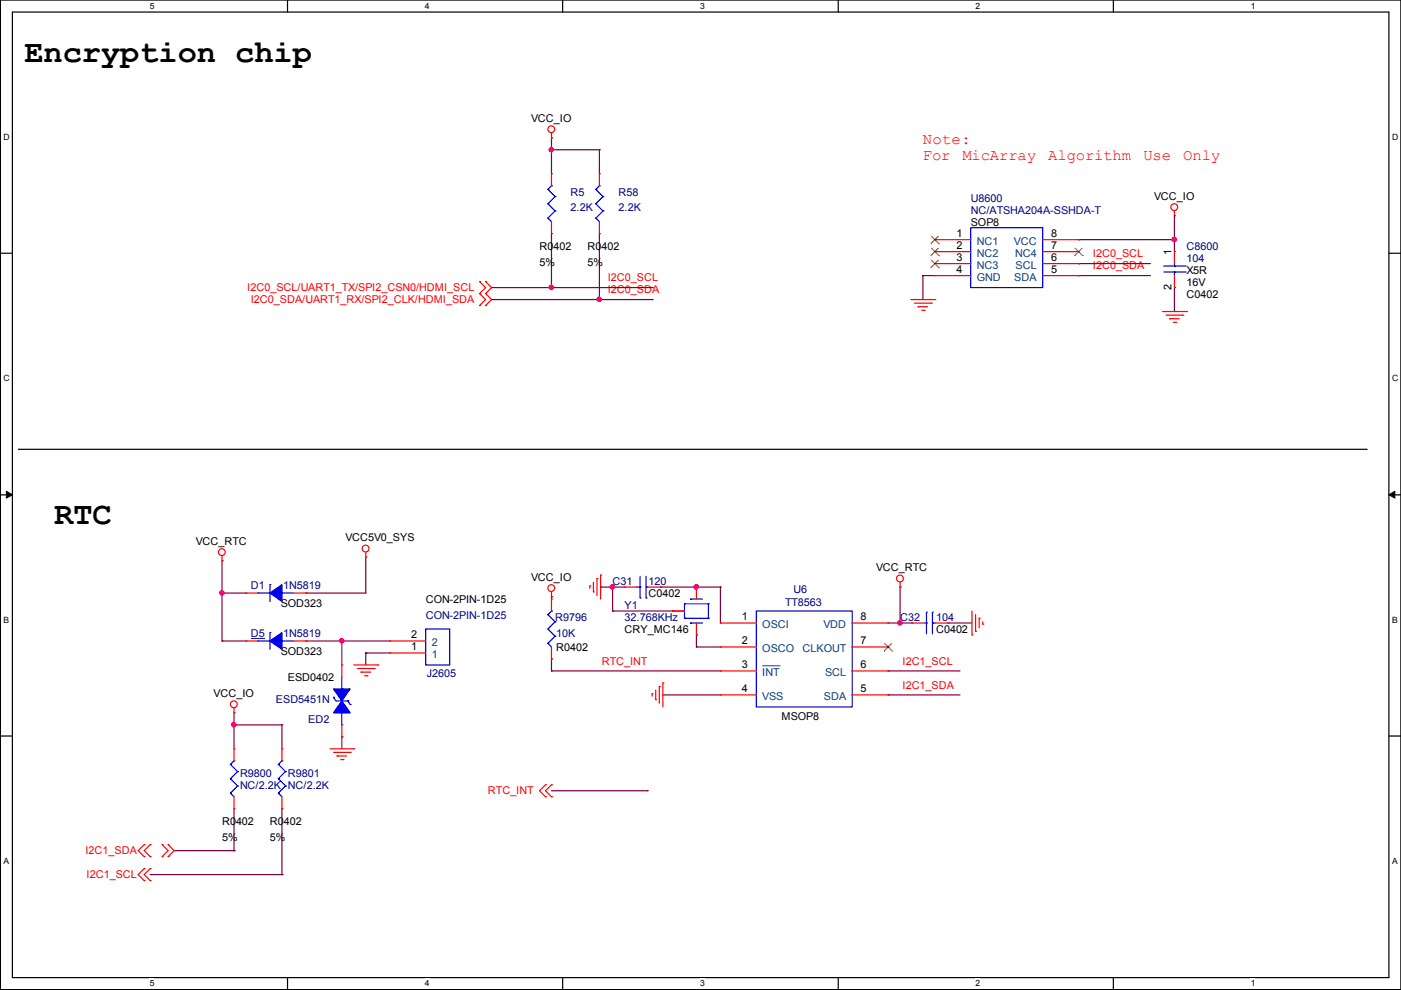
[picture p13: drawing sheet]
<svg xmlns="http://www.w3.org/2000/svg" width="297mm" height="210mm" viewBox="0 0 297 210" stroke-linecap="round" stroke-linejoin="round" font-family="sans-serif">
<defs><g id="words">
<g font-size="6.8">
<text x="5.2" y="13.2">Encryption chip</text>
<text x="11.5" y="111">RTC</text>
</g>
<g font-size="3.3" fill="#f00">
<text x="195.7" y="30.6">Note:</text>
<text x="195.7" y="33.9">For</text>
<text x="204" y="33.9">MicArray</text>
<text x="222.3" y="33.9">Algorithm</text>
<text x="242.4" y="33.9">Use</text>
<text x="250.9" y="33.9">Only</text>
</g>
<g font-size="2.3">
<text x="112.6" y="25.8">VCC_IO</text>
<text x="205.8" y="47.9">SOP8</text>
<text x="244.7" y="42.3">VCC_IO</text>
<text x="114.4" y="53">R0402</text>
<text x="124.5" y="53">R0402</text>
<text x="202.8" y="50.2">1</text>
<text x="202.8" y="52.8">2</text>
<text x="222.8" y="50.2">8</text>
<text x="222.8" y="52.8">7</text>
<text x="114.4" y="56.3">5%</text>
<text x="124.5" y="56.3">5%</text>
<text x="202.8" y="55.3">3</text>
<text x="202.8" y="57.8">4</text>
<text x="222.8" y="57.8">5</text>
<text x="222.8" y="55.3">6</text>
<text x="248.4" y="54.1" transform="rotate(-90 248.4 54.1)">1</text>
<text x="251.5" y="58.1">X5R</text>
<text x="248.4" y="61.5" transform="rotate(-90 248.4 61.5)">2</text>
<text x="251.5" y="63.2">C0402</text>
<text x="251.5" y="60.6">16V</text>
<text x="41.5" y="115.5">VCC_RTC</text>
<text x="73.2" y="114.7">VCC5V0_SYS</text>
<text x="112.6" y="123.1">VCC_IO</text>
<text x="185.8" y="121.1">VCC_RTC</text>
<text x="59.5" y="128.7">SOD323</text>
<text x="90.3" y="127.9">CON-2PIN-1D25</text>
<text x="137.5" y="126.7">C0402</text>
<text x="157.3" y="131.5">1</text>
<text x="182.5" y="131.5">8</text>
<text x="87.2" y="137.9">1</text>
<text x="87.2" y="135.3">2</text>
<text x="132.4" y="134.3">CRY_MC146</text>
<text x="157.3" y="136.6">2</text>
<text x="182.5" y="136.6">7</text>
<text x="198.5" y="134.3">C0402</text>
<text x="59.5" y="138.9">SOD323</text>
<text x="117.9" y="138.1">R0402</text>
<text x="157.3" y="141.7">3</text>
<text x="182.5" y="141.7">6</text>
<text x="45.3" y="147.8">VCC_IO</text>
<text x="61" y="144.5">ESD0402</text>
<text x="157.3" y="146.7">4</text>
<text x="182.5" y="146.7">5</text>
<text x="165.7" y="152.6">MSOP8</text>
<text x="47.1" y="174.9">R0402</text>
<text x="47.1" y="178.2">5%</text>
<text x="57.2" y="174.9">R0402</text>
<text x="57.2" y="178.2">5%</text>
</g>
<g font-size="2.3" fill="#000080">
<text x="121" y="41.6">R5</text>
<text x="131.1" y="41.6">R58</text>
<text x="121" y="44.6">2.2K</text>
<text x="131.1" y="44.6">2.2K</text>
<text x="205.8" y="42.9">U8600</text>
<text x="205.8" y="45.4">NC/ATSHA204A-SSHDA-T</text>
<text x="251.5" y="53">C8600</text>
<text x="251.5" y="55.6">104</text>
<text x="53.2" y="124.9">D1</text>
<text x="60" y="124.9">1N5819</text>
<text x="129.9" y="124.1">C31</text>
<text x="137.5" y="124.1">120</text>
<text x="168.2" y="125.7">U6</text>
<text x="90.3" y="131.2">CON-2PIN-1D25</text>
<text x="117.7" y="131.8">R9796</text>
<text x="132.4" y="129.2">Y1</text>
<text x="132.4" y="131.8">32.768KHz</text>
<text x="166.5" y="128.5">TT8563</text>
<text x="190.8" y="131.8">C32</text>
<text x="198.5" y="131.8">104</text>
<text x="53.2" y="135.1">D5</text>
<text x="60" y="135.1">1N5819</text>
<text x="117.9" y="135.1">10K</text>
<text x="90.5" y="143.4">J2605</text>
<text x="58.5" y="149">ESD5451N</text>
<text x="65.4" y="153.3">ED2</text>
<text x="50.9" y="164.8">R9800</text>
<text x="50.9" y="167.3">NC/2.2K NC/2.2K</text>
<text x="61" y="164.8">R9801</text>
</g>
<g font-size="2.3" fill="#004080">
<text x="207.1" y="51.9">NC1</text>
<text x="215" y="51.9">VCC</text>
<text x="207.1" y="54.5">NC2</text>
<text x="207.1" y="57">NC3</text>
<text x="207.1" y="59.5">GND</text>
<text x="215.1" y="59.5">SDA</text>
<text x="215.2" y="54.5">NC4</text>
<text x="215.3" y="57">SCL</text>
<text x="91.5" y="137">2</text>
<text x="161.6" y="133.2">OSCI</text>
<text x="174.6" y="133.2">VDD</text>
<text x="91.5" y="139.5">1</text>
<text x="161.6" y="138.3">OSCO</text>
<text x="161.6" y="143.4">INT</text>
<text x="170.2" y="138.3">CLKOUT</text>
<text x="174.9" y="143.4">SCL</text>
<text x="161.6" y="148.4">VSS</text>
<text x="174.7" y="148.4">SDA</text>
</g>
<g font-size="2.3" fill="#f00">
<text x="128.9" y="59.6">I2C0_SCL</text>
<text x="231.7" y="57.1">I2C0_SDA</text>
<text x="231.7" y="54.5">I2C0_SCL</text>
<text x="52.4" y="61.7">I2C0_SCL/UART1_TX/SPI2_CSN0/HDMI_SCL</text>
<text x="53.2" y="64.2">I2C0_SDA/UART1_RX/SPI2_CLK/HDMI_SDA</text>
<text x="128.9" y="62.2">I2C0_SDA</text>
<text x="127.6" y="140.9">RTC_INT</text>
<text x="191.3" y="140.9">I2C1_SCL</text>
<text x="191.3" y="146">I2C1_SDA</text>
<text x="103.5" y="168.3">RTC_INT</text>
<text x="18.1" y="181">I2C1_SDA</text>
<text x="18.4" y="186.1">I2C1_SCL</text>
</g>
<g font-size="1.8">
<text x="31.7" y="1.9">5</text>
<text x="90.1" y="1.9">4</text>
<text x="148.4" y="1.9">3</text>
<text x="206.8" y="1.9">2</text>
<text x="265.2" y="1.9">1</text>
<text x=".8" y="29.7">D</text>
<text x="295.1" y="29.7">D</text>
<text x=".8" y="80.9">C</text>
<text x="295.1" y="80.9">C</text>
<text x=".8" y="132.1">B</text>
<text x="295.1" y="132.1">B</text>
<text x=".8" y="183.2">A</text>
<text x="295.1" y="183.2">A</text>
<text x="31.7" y="209.1">5</text>
<text x="90.1" y="209.1">4</text>
<text x="148.4" y="209.1">3</text>
<text x="206.8" y="209.1">2</text>
<text x="265.2" y="209.1">1</text>
</g>
</g></defs>
<path d="M.1 0h296.9v209.8h-296.9zM2.6 2.6h291.9v204.7h-291.9z" fill="none" stroke="#000" stroke-width=".25"/>
<g fill="#fff">
<path d="M31.7 .3h1v1.9h-1z"/>
<path d="M31.7 207.5h1v2h-1z"/>
</g>
<path d="M61 0v2.6M61 207.3v2.5" fill="none" stroke="#000" stroke-width=".25"/>
<g fill="#fff">
<path d="M90.1 .3h.9v1.9h-.9z"/>
<path d="M90.1 207.5h.9v2h-.9z"/>
</g>
<path d="M119.3 0v2.6M119.3 207.3v2.5" fill="none" stroke="#000" stroke-width=".25"/>
<g fill="#fff">
<path d="M148.4 .3h1v1.9h-1z"/>
<path d="M148.4 207.5h1v2h-1z"/>
</g>
<path d="M177.7 0v2.6M177.7 207.3v2.5" fill="none" stroke="#000" stroke-width=".25"/>
<g fill="#fff">
<path d="M206.8 .3h1v1.9h-1z"/>
<path d="M206.8 207.5h1v2h-1z"/>
</g>
<path d="M236.1 0v2.6M236.1 207.3v2.5" fill="none" stroke="#000" stroke-width=".25"/>
<g fill="#fff">
<path d="M265.2 .3h.9v1.9h-.9z"/>
<path d="M265.2 207.5h.9v2h-.9z"/>
<path d="M.8 28.1h1.1v2h-1.1z"/>
<path d="M295.1 28.1h1.2v2h-1.2z"/>
<path d="M.8 79.3h1.1v1.9h-1.1z"/>
<path d="M295.1 79.3h1.2v1.9h-1.2z"/>
</g>
<path d="M.1 53.7h2.5M294.5 53.7h2.5" fill="none" stroke="#000" stroke-width=".25"/>
<g fill="#fff">
<path d="M.8 130.5h1.1v1.9h-1.1z"/>
<path d="M295.1 130.5h1.1v1.9h-1.1z"/>
</g>
<path d="M.1 104.9h2.5M294.5 104.9h2.5" fill="none" stroke="#000" stroke-width=".25"/>
<path d="M1.4 104.2l1.2 .7-1.2 .7zM294.5 104.9l1.2-.7v1.4z" fill="#000" stroke="#000" stroke-width=".21"/>
<g fill="#fff">
<path d="M.8 181.6h1v2h-1z"/>
<path d="M295.1 181.6h1.1v2h-1.1z"/>
</g>
<path d="M3.9 95.3h285.7M289.6 95.3h.1M.1 156.1h2.5M294.5 156.1h2.5" fill="none" stroke="#000" stroke-width=".25"/>
<g fill="none" stroke="#800040" stroke-width=".25">
<path d="M116.9 31.8h10.2M116.9 31.8h.1M116.9 29.2h.1M116.9 29.2v7.6M127.1 31.8h.1M127.1 31.8v5M116.9 49.5h.1M116.9 49.5v11.5M127.1 49.5h.1M127.1 49.5v14M195.7 58.4h.1M195.7 58.4v5.1"/>
<path d="M195.7 58.4h2.5M228.7 58.4h.1M228.7 55.9h.1M228.7 50.8h.1M228.7 58.4h15.2M228.7 55.9h15.2M228.7 50.8h20.3M249 50.8h.1M249 45.7h.1M249 45.7v7.7M104.2 63.5h34.3M104.2 61h.1"/>
<path d="M104.2 63.5h.1M104.2 61h34.3M116.9 61h.1M127.1 63.5h.1M249 61h.1M249 61v5.1M47.1 118.9h.1M47.1 118.9v17M77.6 118.1h.1M77.6 118.1v7.6h-12.7M47.1 125.7h5.1M47.1 135.9h5.1"/>
<path d="M47.1 125.7h.1M47.1 135.9h.1M64.9 125.7h.1M64.9 135.9h.1M64.9 135.9h17.7M72.5 135.9h.1M72.5 135.9v5.1M77.6 138.4h.1M77.6 138.4v2.6M77.6 138.4h5M116.9 126.5h.1M116.9 139.7h.1"/>
<path d="M116.9 126.5v.5M116.9 139.7v2.6M127.3 124.5h.1M127.3 124.5h5.1M129.9 124.5h.1M129.9 129.6h.1M129.9 124.5v5.1M129.9 129.6h12.7M140 124.5h.1M140 124.5h12.7M147.7 137.2h5M147.7 124.5h.1"/>
<path d="M147.7 134.6h.1M147.7 137.2h.1M147.7 134.6v2.6M152.7 124.5h.1M152.7 124.5v7.6M188.3 132.1h.1M188.3 132.1h5.1M190.8 132.1h.1M190.8 124.5h.1M190.8 124.5v7.6M201 132.1h5.1M201 132.1h.1"/>
<path d="M49.6 153.7h.1M49.6 151.1h.1M49.6 151.1v7.7M49.6 153.7h10.2M59.8 153.7h.1M59.8 153.7v5.1M72.5 156.2h.1M72.5 156.2v2.6M116.9 142.3h35.8M116.9 142.3h.1M140.5 147.3h12.2M140.5 147.3h.1"/>
<path d="M188.3 147.3h.1M188.3 142.3h.1M188.3 147.3h15.2M188.3 142.3h15.2M49.6 171.5v8.9M59.8 171.5v13.9M116.9 167.7h20.3M137.2 167.7h.1M31.8 185.4h28M36.9 180.4h12.7M49.6 180.4h.1M59.8 185.4h.1"/>
</g>
<g fill="#f0f" stroke="#f0f" stroke-width=".25">
<circle cx="249" cy="50.8" r=".47"/>
<circle cx="129.8" cy="124.4" r=".47"/>
<circle cx="147.6" cy="124.4" r=".47"/>
<circle cx="190.8" cy="132.1" r=".47"/>
<circle cx="47" cy="125.7" r=".47"/>
<circle cx="72.4" cy="135.9" r=".47"/>
<circle cx="116.9" cy="31.7" r=".47"/>
<circle cx="116.9" cy="60.9" r=".47"/>
<circle cx="127" cy="63.5" r=".47"/>
<circle cx="49.6" cy="153.6" r=".47"/>
</g>
<g fill="none" stroke="#f00" stroke-width=".25">
<path d="M116.9 29.2h.1M116.9 36.8h.1M116.9 28.2v1M116.9 36.8v2.6M127.1 36.8h.1M127.1 36.8v2.6M101.7 59.7h.1M101.7 59.7l1.3 1.3-1.3 1.2M103 59.7h.1M103 59.7l1.2 1.3-1.2 1.2M116.9 49.5h.1M116.9 47v2.5"/>
<path d="M127.1 49.5h.1M127.1 47v2.5M198.2 50.8h7.6M198.2 53.4h7.6M198.2 55.9h7.6M198.2 58.4h7.6M198.2 50.8h.1M198.2 53.4h.1M198.2 55.9h.1M198.2 58.4h.1M221.1 50.8h7.6M221.1 53.4h7.6"/>
<path d="M221.1 55.9h7.6M221.1 58.4h7.6M228.7 58.4h.1M228.7 55.9h.1M228.7 53.4h.1M228.7 50.8h.1M249 45.7h.1M249 53.4h.1M249 44.7v1M249 53.4v2.5M249 58.4v2.6M101.7 62.2h.1"/>
<path d="M101.7 64.8h.1M101.7 62.2l1.3 1.3-1.3 1.3M103 62.2h.1M103 64.8h.1M103 62.2l1.2 1.3-1.2 1.3M193.1 63.5h5.1M193.9 64.3h3.5M194.6 65h.1M194.6 65h2.1M195.4 65.8h.5M195.9 65.8h.1M197.4 64.3h.1"/>
<path d="M198.2 63.5h.1M246.5 66.1h5M247.2 66.8h3.6M248 67.6h2M248 67.6h.1M248.8 68.3h.5M249 61h.1M249.3 68.3h.1M250.8 66.8h.1M251.5 66.1h.1M47.1 118.9h.1M47.1 117.9v1"/>
<path d="M77.6 118.1h.1M77.6 117.1v1M52.2 135.9h2.5M52.2 125.7h2.5M52.2 135.9h.1M52.2 125.7h.1M62.3 135.9h2.6M62.3 125.7h2.6M64.9 135.9h.1M64.9 125.7h.1M82.6 135.9h7.7M82.6 138.4h7.7"/>
<path d="M82.6 138.4h.1M82.6 135.9h.1M116.9 126.5h.1M116.9 139.7h.1M116.9 127h.1M116.9 125.5v1M116.9 127v2.6M116.9 137.2v2.5M125.1 124.2h.1M125.1 124.2v.5M125.8 125.5h.1M125.8 123.5v2"/>
<path d="M126.6 122.7h.1M126.6 122.7v3.6M127.3 121.9h.1M127.3 121.9v5.1M132.4 124.5h.1M132.4 124.5h2.6M137.5 124.5h2.5M140 124.5h.1M142.6 129.6h2.5M142.6 129.6h.1M147.7 124.5h.1M147.7 134.6h.1"/>
<path d="M147.7 124.5v2.5M147.7 132.1v2.5M152.7 132.1h.1M152.7 137.2h.1M152.7 132.1h7.7M152.7 137.2h7.7M180.7 132.1h7.6M180.7 137.2h7.6M188.3 137.2h.1M188.3 132.1h.1M190.8 124.5h.1M190.8 123.5v1"/>
<path d="M193.4 132.1h.1M193.4 132.1h2.5M198.5 132.1h2.5M201 132.1h.1M206.1 134.6h.1M206.1 129.6v5M206.8 133.9h.1M206.8 130.3v3.6M207.6 131.1h.1M207.6 131.1v2M208.4 132.3h.1M208.4 131.8v.5"/>
<path d="M49.6 151.1h.1M49.6 158.8h.1M49.6 150.1v1M49.6 158.8v2.5M59.8 158.8h.1M59.8 158.8v2.5M69.9 158.8h5.1M70.7 159.5h3.6M72.5 141h.1M72.5 156.2h.1M72.5 141v2.5M72.5 153.7v2.5"/>
<path d="M74.3 159.5h.1M75 158.8h.1M75 141h5.1M75.8 141.7h3.5M76.5 142.5h2.1M76.5 142.5h.1M77.3 143.3h.5M77.8 143.3h.1M79.3 141.7h.1M80.1 141h.1M138.3 147.1h.1M138.3 147.1v.5"/>
<path d="M139 148.4h.1M139 146.3v2.1M139.8 145.6h.1M139.8 145.6v3.5M140.5 144.8h.1M140.5 144.8v5.1M152.7 142.3h.1M152.7 147.3h.1M152.7 142.3h7.7M152.7 147.3h7.7M180.7 142.3h7.6M180.7 147.3h7.6"/>
<path d="M188.3 147.3h.1M188.3 142.3h.1M30.6 179.1h.1M30.6 179.1l-1.3 1.3 1.3 1.2M31.8 179.1h.1M31.8 179.1l-1.2 1.3 1.2 1.2M34.4 179.1l1.2 1.3-1.2 1.2M34.4 179.1h.1M35.6 179.1l1.3 1.3-1.3 1.2M35.6 179.1h.1M49.6 171.5h.1M49.6 168.9v2.6"/>
<path d="M59.8 171.5h.1M59.8 168.9v2.6M71.5 160.3h.1M71.5 160.3h2M72.2 161.1h.5M72.7 161.1h.1M115.7 166.4l-1.3 1.3 1.3 1.2M115.7 168.9h.1M115.7 166.4h.1M116.9 166.4l-1.2 1.3 1.2 1.2M116.9 168.9h.1M116.9 166.4h.1"/>
<path d="M30.6 186.7h.1M30.6 184.2h.1M30.6 181.6h.1M30.6 184.2l-1.3 1.2 1.3 1.3M31.8 186.7h.1M31.8 184.2h.1M31.8 181.6h.1M31.8 184.2l-1.2 1.2 1.2 1.3M34.4 181.6h.1M35.6 181.6h.1"/>
<circle cx="116.9" cy="27.4" r=".72"/>
<circle cx="249" cy="43.9" r=".72"/>
<circle cx="47" cy="117.1" r=".72"/>
<circle cx="77.5" cy="116.3" r=".72"/>
<circle cx="116.9" cy="124.7" r=".72"/>
<circle cx="190.8" cy="122.7" r=".72"/>
<circle cx="49.6" cy="149.3" r=".72"/>
</g>
<g fill="none" stroke="#00f" stroke-width=".25">
<path d="M116.9 39.4l-.7 .7M116.9 39.4h.1M127.1 39.4l-.8 .7M127.1 39.4h.1M116.2 46.2h.1M116.2 43.2h.1M116.2 40.1h.1M116.2 46.2l.7 .8M116.2 43.2l1.5 1.5M116.2 40.1l1.5 1.6M117.7 44.7l-1.5 1.5M117.7 41.7l-1.5 1.5"/>
<path d="M117.7 44.7h.1M117.7 41.7h.1M126.3 46.2h.1M126.3 43.2h.1M126.3 40.1h.1M126.3 46.2l.8 .8M126.3 43.2l1.5 1.5M126.3 40.1l1.5 1.6M127.8 44.7l-1.5 1.5M127.8 41.7l-1.5 1.5M127.8 44.7h.1M127.8 41.7h.1"/>
<path d="M205.8 48.3h15.3v12.7h-15.3zM246.7 57.7h4.6M246.7 56.4h4.6M249 56.4h.1M249 57.7h.1M249 55.9v.5M249 57.7v.7M251.3 57.7h.1M251.3 56.4h.1M54.7 135.9h.1M54.7 125.7h.1M54.7 135.9h2.5"/>
<path d="M54.7 125.7h2.5M57.2 134.1h.1M57.2 124h.1M57.2 124v3.5M57.2 134.1v3.6M59.8 135.9h2.5M59.8 125.7h2.5M59.8 135.9h.1M59.8 125.7h.1M90.3 133.4h5v7.6h-5zM116.2 136.4h.1M116.2 133.4h.1"/>
<path d="M116.2 130.3h.1M116.2 136.4l.7 .8M116.2 133.4l1.5 1.5M116.2 130.3l1.5 1.5M116.9 129.6l-.7 .7M116.9 129.6h.1M117.7 134.9l-1.5 1.5M117.7 131.8l-1.5 1.6M117.7 134.9h.1M117.7 131.8h.1M135 124.5h.7M135.7 126.8h.1"/>
<path d="M135.7 124.5h.1M135.7 122.2v4.6M137 124.5h.1M137 126.8h.1M137 122.2v4.6M137 124.5h.5M145.1 128h.1M145.1 131.1h.1M145.1 128v3.1M145.1 131.1h5.1M145.1 128h5.1M146.4 127h.1"/>
<path d="M146.4 132.1h.1M146.4 127h2.5M146.4 132.1h2.5M150.2 131.1h.1M150.2 128h.1M150.2 128v3.1M160.4 129.6h20.3v20.3h-20.3zM195.9 132.1h.5M196.4 132.1h.1M196.4 129.8h.1M196.4 129.8v4.6M197.7 132.1h.8"/>
<path d="M197.7 129.8h.1M197.7 132.1h.1M197.7 129.8v4.6M70.7 147.8h.1M70.7 147.8l.5 .8h2.5M72.5 146.1h.1M72.5 153.7h.1M72.5 143.5v2.6M72.5 151.1v2.6M73.7 148.6h.1M73.7 148.6l.6 .8M74.3 149.4h.1"/>
<path d="M48.9 168.2h.1M48.9 165.1h.1M48.9 162.1h.1M48.9 168.2l.7 .7M48.9 165.1l1.5 1.5M48.9 162.1l1.5 1.5M49.6 161.3l-.7 .8M49.6 161.3h.1M50.4 166.6l-1.5 1.6M50.4 163.6l-1.5 1.5M50.4 166.6h.1M50.4 163.6h.1"/>
<path d="M59 168.2h.1M59 165.1h.1M59 162.1h.1M59 168.2l.8 .7M59 165.1l1.5 1.5M59 162.1l1.5 1.5M59.8 161.3l-.8 .8M59.8 161.3h.1M60.5 166.6l-1.5 1.6M60.5 163.6l-1.5 1.5M60.5 166.6h.1M60.5 163.6h.1"/>
</g>
<g fill="#00f" stroke="#00f" stroke-width=".25">
<path d="M57.2 135.9l2.6-1.8v3.6z" fill-rule="evenodd"/>
<path d="M70.7 146.1h3.6l-1.8 2.5z" fill-rule="evenodd"/>
<path d="M72.5 148.6l1.8 2.5h-3.6z" fill-rule="evenodd"/>
<path d="M57.2 125.7l2.6-1.7v3.5z" fill-rule="evenodd"/>
</g>
<path d="M53.2 135.4h2.9" fill="none" stroke="#000080" stroke-width=".21"/>
<g fill="none" stroke="#804000" stroke-width=".21">
<path d="M197.4 51.7h.1M197.4 54.2h.1M197.4 56.7h.1M197.4 50.1l1.7 1.6M197.4 52.6l1.7 1.6M197.4 55.1l1.7 1.6M199 50.1l-1.6 1.6M199 52.6l-1.6 1.6M199 55.1l-1.6 1.6M199.1 51.7h.1M199.1 54.2h.1M199.1 56.7h.1"/>
<path d="M227.8 54.2h.1M227.9 52.6l1.6 1.6M229.4 52.6l-1.6 1.6M229.5 54.2h.1M187.5 138h.1M187.5 136.4l1.6 1.6M189.1 136.4l-1.6 1.6M189.1 138h.1"/>
</g>
<path d="M161.6 141.2h3.7M165.3 141.2h.1" fill="none" stroke="#004080" stroke-width=".21"/>
<use href="#words"/>
</svg>
